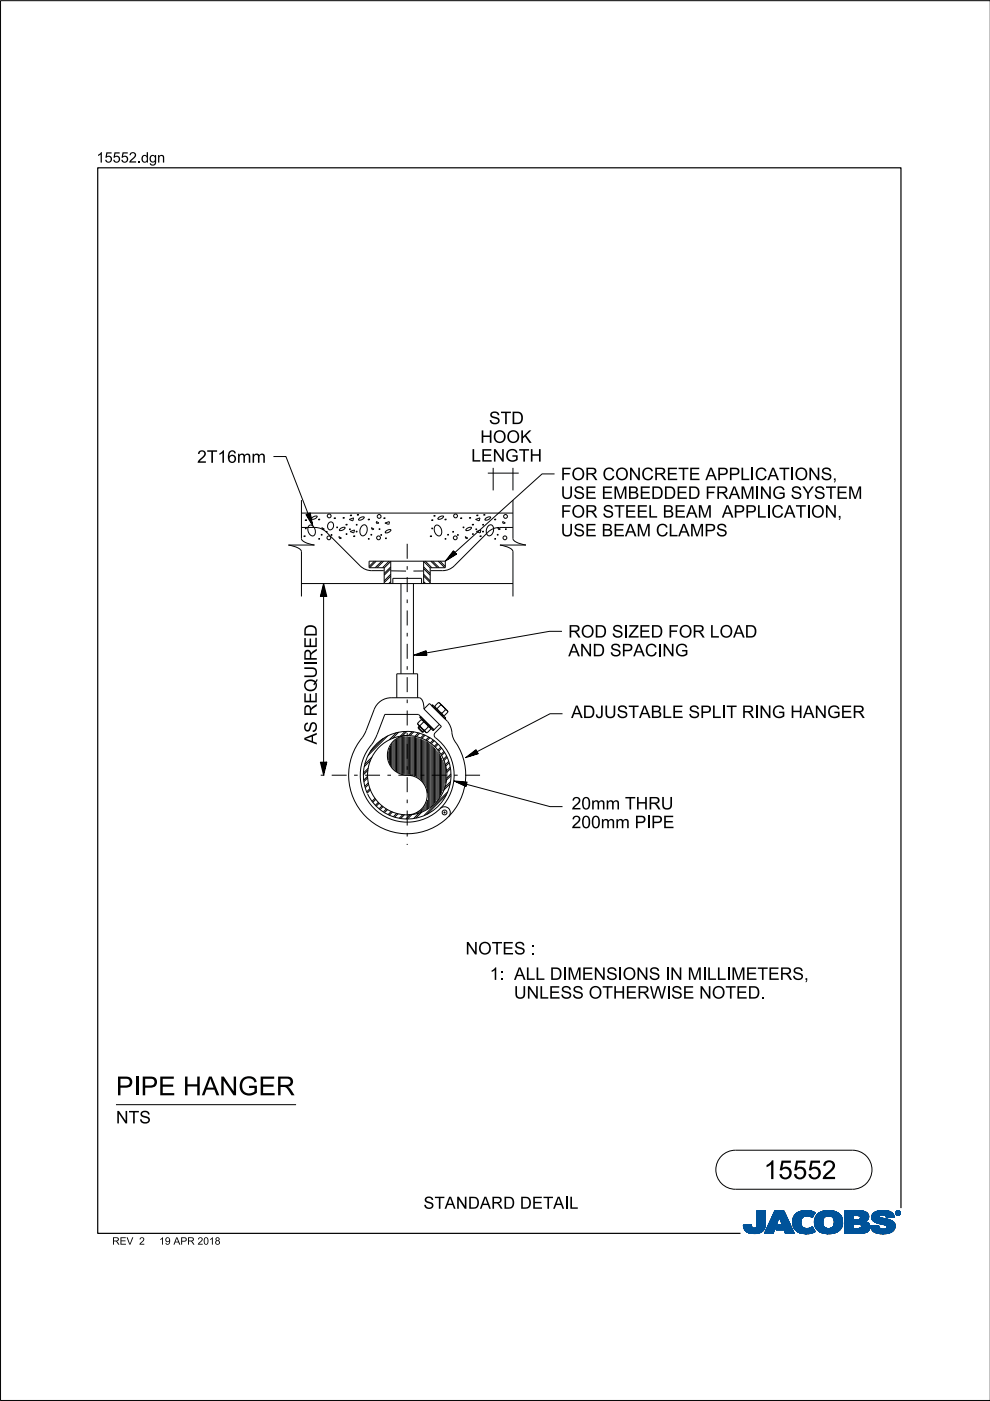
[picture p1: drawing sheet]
<svg xmlns="http://www.w3.org/2000/svg" width="210mm" height="297mm" viewBox="0 0 210 297" stroke-linecap="round" stroke-linejoin="round" font-family="sans-serif">
<defs><g id="words">
<g font-size="4">
<text x="24.6" y="232.2">PI</text>
<text x="29.8" y="232.2">PE H</text>
<text x="42.8" y="232.2">AN</text>
<text x="50.5" y="232.2">GER</text>
<text x="161.9" y="250">15552</text>
</g>
<g font-size="2.6">
<text x="103.7" y="89.9">STD</text>
<text x="101.8" y="93.9">H</text>
<text x="104.5" y="93.9">OOK</text>
<text x="41.8" y="98.1">2T16mm</text>
<text x="99.9" y="97.9">LEN</text>
<text x="107.1" y="97.9">GTH</text>
<text x="118.9" y="101.8">FOR CON</text>
<text x="136" y="101.8">CRETE APPLI</text>
<text x="160" y="101.8">CATI</text>
<text x="168.5" y="101.8">ON</text>
<text x="174" y="101.8">S,</text>
<text x="118.9" y="105.8">USE EM</text>
<text x="133.1" y="105.8">BEDDED FRAM</text>
<text x="160" y="105.8">I</text>
<text x="163.7" y="105.8">G SYSTEM</text>
<text x="118.9" y="113.7">USE BEAM</text>
<text x="118.9" y="109.7">FOR STEELBEAM</text>
<text x="139.1" y="113.7">CLAM</text>
<text x="149.3" y="113.7">PS</text>
<text x="153" y="109.7">APPLI</text>
<text x="163.5" y="109.7">CATI</text>
<text x="172" y="109.7">ON</text>
<text x="177.5" y="109.7">,</text>
<text x="120.5" y="135.2">ROD SI</text>
<text x="133.2" y="135.2">ZED FOR LOAD</text>
<text x="120.5" y="139.2">AN</text>
<text x="125.6" y="139.2">D SPACI</text>
<text x="140.4" y="139.2">N</text>
<text x="143.1" y="139.2">G</text>
<text x="121.1" y="152.2">ADJUSTABLE SPLI</text>
<text x="154" y="152.2">T RI</text>
<text x="161" y="152.2">N</text>
<text x="163.7" y="152.2">G H</text>
<text x="170.2" y="152.2">AN</text>
<text x="175.4" y="152.2">GER</text>
<text x="67.2" y="157.8" transform="rotate(-90 67.2 157.8)">AS REQUIRED</text>
<text x="121.2" y="171.6">20mm TH</text>
<text x="137.4" y="171.6">RU</text>
<text x="121.2" y="175.6">200mm PI</text>
<text x="138.1" y="175.6">PE</text>
<text x="98.7" y="202.4">N</text>
<text x="101.4" y="202.4">OTES :</text>
<text x="103.8" y="207.8">1:ALLDI</text>
<text x="120.3" y="207.8">M</text>
<text x="123.4" y="207.8">EN</text>
<text x="128.5" y="207.8">SI</text>
<text x="132" y="207.8">ON</text>
<text x="142.1" y="207.8">N</text>
<text x="145.8" y="207.8">M</text>
<text x="149.9" y="207.8">L</text>
<text x="155" y="207.8">M</text>
<text x="158.1" y="207.8">ETERS,</text>
<text x="109" y="211.7">UN</text>
<text x="114.3" y="211.7">LESS OTH</text>
<text x="132.6" y="211.7">ERW I</text>
<text x="142.3" y="211.7">SE N</text>
<text x="150.9" y="211.7">OTED.</text>
<text x="24.6" y="238.2">N</text>
<text x="27.3" y="238.2">TS</text>
<text x="89.8" y="256.3">STAN</text>
<text x="99.2" y="256.3">DARD DETAI</text>
<text x="120.6" y="256.3">L</text>
</g>
<g font-size="2.2">
<text x="20.5" y="34.5">15552.</text>
<text x="29.9" y="34.5">dgn</text>
</g>
<g font-size="1.6">
<text x="23.8" y="263.9">REV</text>
<text x="29.5" y="263.9">2</text>
<text x="33.7" y="263.9">19APR 2018</text>
</g>
</g></defs>
<g fill="none" stroke="#00539a" stroke-width=".21">
<path d="M157.6 259.8h1.7M157.6 259.9h1.7M157.6 259.9l1.7 .1M157.6 260h1.8M158.1 259.7h1.2M159.3 259.7h-1.7l.1 .7M159.3 259.7h-.9M159.3 259.7l.1 .3M159.4 260l.1 .3M160.4 260l-.2 .3h2M160.5 259.6h1.8M160.5 259.6l-.1 .4"/>
<path d="M160.5 259.7h1.8M160.5 256.7v2.9M160.5 256.9h1.8M160.5 257.5h1.8M160.5 256.7h1.8v2.7M160.5 256.8h1.8M160.5 256.8l1.8 .1M160.5 256.9l1.8 .1M160.5 257h1.8M160.5 257.1h1.8M160.5 257.2h1.8M160.5 257.2l1.8 .1"/>
<path d="M160.5 257.3h1.8M160.5 257.4h1.8M160.5 257.4l1.8 .1M160.5 257.6h1.8M160.5 257.6l1.8 .1M160.5 257.7h1.8M160.5 257.8h1.8M160.5 257.9h1.8M160.5 258h1.8M160.5 258.1h1.8M160.5 258.1l1.8 .1M160.5 258.2h1.8"/>
<path d="M160.5 258.3h1.8M160.5 258.3l1.8 .1M160.5 258.4h1.8M160.5 258.5h1.8M160.5 258.5l1.8 .1M160.5 258.6h1.8M160.5 258.6l1.8 .1M160.5 258.7h1.8M160.5 258.8h1.8M160.5 258.9h1.8M160.5 259h1.8M160.5 259.1h1.8"/>
<path d="M160.5 259.2h1.8M160.5 259.3h1.8M160.5 259.8h1.8M162.2 260h-1.8M162.2 259.9v.3M162.2 259.9h-1.8M162.2 259.8h-1.7M162.3 259.4l-.1 .5M162.3 259.4v-2.7h-1.8v2.9M162.3 259.5h-1.8M162.3 259.6h-1.8M162.3 256.7l-1.8 .1"/>
<path d="M162.3 259.4h-1.8M163.7 258.1h3.1M163.7 258h3.1M163.7 257.9h3M163.8 257.8h2.9M163.8 257.7h2.9M163.8 257.7h2.8M163.9 257.6h2.7M163.9 257.5h2.7M164 257.4h2.5M164 257.3h2.5M164.1 257.2h2.3"/>
<path d="M164.1 257.1h2.3M164.1 257h2.3M164.2 257h2.1M164.2 256.9h2.1M164.2 256.8h2.1M164.3 256.7h1.9l2.2 4.8h-1.9l-.3-.8h-1.7l.4-1h1l-.7-1.7-1.3 3.5h-1.8zM164.5 260h-1.7M164.5 259.9l-1.7 .1M164.5 259.9h-1.7M164.5 259.8l-1.7 .1M164.6 259.8h-1.7M164.6 259.7l-1.7 .1"/>
<path d="M164.6 259.7h-1.7M164.6 259.6h-1.7M164.6 259.5l-1.6 .1M164.7 259.5h-1.7M164.7 259.4l-1.7 .1M164.7 259.4h-1.7M164.7 259.3l-1.6 .1M164.7 259.3h-1.6M164.8 259.2l-1.7 .1M164.8 259.2h-1.7M164.8 259.1l-1.6 .1M164.8 260h2.9"/>
<path d="M164.8 259.1h-1.6M164.8 259.9h2.9M164.8 259l-1.6 .1M164.9 259.9h2.7M164.9 259h-1.7M164.9 259.8h2.7M164.9 258.9h-1.6M164.9 258.8h-1.6M164.9 259.7h2.7M164.9 259.7l-.4 1 3.6 .1M165 258.7h-1.6M165 258.6l-1.6 .1"/>
<path d="M165 258.6h-1.6M165 258.5l-1.6 .1M165 258.5h-1.6M165.1 258.4l-1.6 .1M165.1 258.4h-1.6M165.1 258.3l-1.6 .1M165.1 258.3h-1.6M165.1 258.2l-1.5 .1M165.1 258.2h-1.5M165.2 258.1l-1.6 .1M165.2 258.1h-1.6M165.2 258l.7 1.7h-1"/>
<path d="M165.2 258l.7 1.7M165.3 258.1h1.5M165.3 258.1l1.6 .1M165.3 258.2h1.6M165.3 258.2l1.6 .1M165.3 258.3h1.6M165.4 258.3l1.6 .1M165.4 258.4h1.6M165.4 258.4l1.6 .1M165.4 258.5h1.6M165.4 258.5l1.7 .1M165.4 258.6h1.7"/>
<path d="M165.5 258.6l1.6 .1M165.5 258.7h1.6M165.5 258.8h1.7M165.5 258.9h1.7M165.6 258.9h1.6M165.6 259h1.7M165.6 259l1.7 .1M165.6 259.1h1.7M165.6 259.1l1.7 .1M165.7 259.2h1.7M165.7 259.2l1.7 .1M165.7 259.3h1.7"/>
<path d="M165.7 259.3l1.7 .1M165.7 259.4h1.7M165.8 259.4l1.7 .1M165.8 259.5h1.7M165.8 259.5l1.7 .1M165.8 259.6h1.7M166.2 256.7l2.2 4.8M166.2 256.8l-1.9-.1-2.2 4.8h1.8l1.3-3.5M168 258.9l.4 1.5M168 258.9h1.8M168 259h1.8M168 259.1h1.8"/>
<path d="M168 259.2h1.8M168 259.2l1.8 .1M168 259.3h1.8M168 259.3l1.8 .1M168.1 259.4h1.8M168.1 259.5h1.7M168.1 259.4l1.7 .1M168.1 259.5l1.8 .1M168.1 259.6h1.8M168.1 259.7h1.8M168.1 259.7l1.8 .1M168.1 259.8h1.8"/>
<path d="M168.1 259.8l1.8 .1M168.2 260h1.8M168.2 259.9h1.8M168.3 258l-.3 .9M168.9 257.3l-.6 .7M169.1 257.1h3.6M169.2 257h3.4M169.4 256.9h3.1M169.5 256.9h2.9M169.8 256.8h2.4M169.8 259.1a1.33 1.33 0 0 0 .8 1.4 1.33 1.33 0 0 0 1.5-.3l.2-.1M169.8 259.1h-1.8"/>
<path d="M169.8 259l-1.8 .1M169.9 258.8l-1.9 .1M169.9 258.8h-1.9M169.9 258.7h-1.9M169.9 258.6h-1.8M169.9 258.6l-1.9 .1M169.9 258.5l-1.8 .1M169.9 258.5h-1.8M169.9 258.4l-1.8 .1M170 258.4h-1.9M170 258.4l-.2 .7M170 258.3l-1.8 .1"/>
<path d="M170 258.3h-1.8M170 258.2l-1.8 .1M170.1 258.2h-1.9M170.1 258.1l-.1 .3M170.1 258.1l-1.9 .1M170.2 258.1h-2M170.3 258h-2.1M170.3 256.7l-1.4 .5M170.3 256.7h1.5M170.3 256.7a4 4 0 0 1 2.5 .4M170.4 258h-2.1M170.4 257.9h-2.1"/>
<path d="M170.6 257.8l-2.3 .1M170.6 257.9l-.5 .2M170.8 257.8h-2.5M171.4 257.8h1M171.5 256.7l-1.7 .1M171.5 256.7l.6 .1M171.7 257.8h.7M171.8 257.9h.6M171.9 258h.4M172.1 258.1h.2M172.2 258.1h.1M172.3 258h-.3"/>
<path d="M172.4 257.7l-4 .1M172.5 257.7h-4.1M172.5 257.6l-4 .1M172.5 257.6h-4M172.6 257h-3.3M172.6 257.5l-4.1 .1M172.6 257.5h-4M172.6 257.4l-4 .1M172.7 257.4h-4M172.7 259h1.8M172.7 259.2h1.8M172.7 259.3h1.8"/>
<path d="M172.7 259.3l1.8 .1M172.7 259.4h1.8M172.7 257.3l-3.9 .1M172.7 259.5h1.8M172.7 259.5l1.8 .1M172.7 259.6h1.8M172.7 259.7h1.8M172.7 258.6h1.8M172.7 257.3h-3.9M172.8 259.8h1.8M172.8 257.2l-3.9 .1M172.8 259.9h1.8"/>
<path d="M172.8 259.9l.3 .6M172.8 259.8l1.8 .1M172.8 259.9l1.8 .1M172.8 257.2h-3.9M172.8 260h1.8M172.8 257.1l-.6 1.1a1.75 1.75 0 0 0-1.6-.3M172.9 257.1l-3.9 .1M173 257.8l-.3 1.3h1.8M173 257.8h5.3M173.1 257.7h5.2M173.1 257.7h5.1M173.1 257.6h5.1"/>
<path d="M173.2 257.6h4.9M173.2 257.5h4.8M173.4 257.4h4.6M173.4 257.4h4.5M173.5 257.3h4.4M173.6 257.2l4.2 .1M173.6 257.2h4.1M173.7 257.1l4 .1M173.8 257.1h3.8M173.9 257h3.5M174 257h3.3M174.1 256.9h3.2"/>
<path d="M174.2 256.9h2.8M174.4 256.8h2.6M174.5 259h-1.8M174.5 259.2a1.15 1.15 0 0 0 1.3 1.3M174.5 259.2l-1.8-.1 .1 .8M174.5 258.9l-1.8 .1M174.5 258.9h-1.8M174.5 258.8l-1.8 .1M174.5 258.7l-1.8 .1M174.5 258.7h-1.8M174.5 258.6l-1.8 .1M174.5 258.5l-1.8 .1"/>
<path d="M174.6 258.5h-1.9M174.6 256.8h1.9M174.6 258.4l-.1 .8M174.6 258.4h-1.8M174.6 258.4l-1.9 .1M174.6 258.3l-1.8 .1M174.6 258.3h-1.8M174.7 258.2h-1.9M174.7 258.1l-.1 .3M174.8 258.1l-2 .1M174.8 258.1h-1.9M174.9 256.7a3.2 3.2 0 0 1 3.6 1.4l.1 .8-.1 1.1"/>
<path d="M174.9 258l-1.9 .1M175 258h-2M175.1 257.9l-.4 .2M175.1 257.9h-2.1M175.2 257.9h-2.2M175.5 256.7h.7M175.7 257.8l-.6 .1M175.7 257.8l.6 .1M175.7 257.8h-2.7M176 257.8h2.4M176.2 257.9h2.2M176.3 257.9l.5 .5"/>
<path d="M176.4 258h2M176.4 256.7h-1.5a2.68 2.68 0 0 0-1.9 1.1M176.5 258l2 .1M176.5 258.1h2M176.6 258.1h1.9M176.6 258.2h1.9M176.7 258.2l1.8 .1M176.7 258.3h1.8M176.7 258.3l1.9 .1M176.7 259.9h1.8M176.7 258.4h1.9M176.8 258.4l.1 .5"/>
<path d="M176.8 258.4l1.8 .1M176.8 258.5h1.8M176.8 258.6h1.8M176.9 258.8h1.7M176.9 258.8l1.8 .1M176.9 258.7h1.7M176.9 259.4h1.8M176.9 259.2l1.8 .1M176.9 259.1h1.8M176.9 259.2h1.8M176.9 258.9v.3M176.9 259.2a1.11 1.11 0 0 1-1.1 1.3"/>
<path d="M176.9 259h1.8M176.9 258.9h1.8M176.9 259.3h1.8M176.9 259.3l1.8 .1M178 257.4l-4.7 .1M178.4 257.9h-2.1l.5 .5M178.5 259.7l-1.7 .1M178.5 259.8l-1.8 .1M178.5 259.8h-1.7M178.5 260l-.2 .5M178.5 259.9l-1.8 .1M178.5 260h-1.8"/>
<path d="M178.6 259.7h-1.8M178.6 258.5l-1.8 .1M178.6 259.6h-1.8M178.6 259.5l-1.8 .1M178.6 259.5h-1.8M178.7 259.4h-1.8M179.1 259.7h1.8M179.1 259.5h5.2M179.1 256.9h4.4M179.1 257.5h5M179.1 256.8h4M179.1 256.8h3.4"/>
<path d="M179.1 257h4.5M179.1 257.1h4.7M179.1 257.1l4.7 .1M179.1 257.2h4.8M179.1 257.2l4.8 .1M179.1 257.3h4.8M179.1 257.3l4.9 .1M179.1 257.4h4.9M179.1 257.4l5 .1M179.1 257.6h5M179.1 257.6l5 .1M179.1 257.7h5"/>
<path d="M179.1 257.7l1.8 .1M179.1 257.8h1.8M179.1 257.9h1.8M179.1 258h1.8M179.1 258.1h1.8M179.1 258.2h1.8M179.1 258.3h1.8M179.1 258.4h1.8M179.1 258.5h1.8M179.1 258.5l1.8 .1M179.1 258.6h4.8M179.1 258.7h4.7"/>
<path d="M179.1 258.7h4.6M179.1 258.8h4.5M179.1 258.9h4.5M179.1 258.9h4.3M179.1 259h4.4M179.1 259l4.5 .1M179.1 259.1h4.6M179.1 259.1l4.7 .1M179.1 259.2h4.8M179.1 259.2l4.9 .1M179.1 259.3h5M179.1 259.3l5.1 .1"/>
<path d="M179.1 259.4h5.1M179.1 259.4l5.1 .1M179.1 259.5l1.8 .1M179.1 259.6h1.8M179.1 259.8h1.8M179.1 259.9h1.8M179.1 260h1.8M180.9 257.7v.9M181.8 259.5h-.9v1v-1M181.8 259.5h.2M181.8 259.5l.8 .3M182.1 257.7l2.1 .1"/>
<path d="M182.2 257.8h2M182.2 259.5l2.1 .1M182.3 258.5h1.7M182.3 258.5l-1.4 .1M182.3 257.9h1.9M182.4 257.9h1.8M182.4 257.9v.1M182.4 257.9l-.4-.2h-1.1v.9M182.4 258h1.8M182.4 258v.3M182.4 258.3l-.1 .2M182.4 259.6h1.9"/>
<path d="M182.4 258.1h1.8M182.4 258.1l1.8 .1M182.4 258.2h1.8M182.5 259.7h1.9M182.5 256.9l1.1 .1M182.5 259.7l1.9 .1M182.6 259.8h1.8M182.6 259.8v.4l-.2 .2M182.7 259.9h1.7M182.9 256.8h-3.8v4.7M183.3 256.9l-4.2-.1v4.7M183.6 257l.4 .4"/>
<path d="M183.9 259.2l.2 .2M184 258.5l-2.1 .1M184 258.5h-1.8M184 257.4l.1 .2M184.1 258.4l-.8 .6 .6 .2M184.1 258.4h-1.8M184.1 258.3l-1.7 .1M184.1 258.3h-1.7M184.1 257.6l.1 .6M184.1 258.2l-1.7 .1M184.1 259.4l.3 .5v.6M184.2 258.2l-.1 .2"/>
<path d="M184.2 258h-1.8M184.4 259.9h-1.7M184.5 260h-1.8M184.6 259.9v.2M184.6 259.9h1.7M184.6 260h1.7M184.8 258.1h1.7M184.8 258l.2 .7M184.8 258h1.7M184.8 258.3h2.5M184.8 258.3l2.8 .1M184.8 258.1l1.8 .1"/>
<path d="M184.8 258.2h2M184.8 258.4h3M184.8 258.4l3.2 .1M184.9 258.2l2.1 .1M184.9 257.6h4.6M184.9 258.5h3.4M184.9 258.5l3.6 .1M184.9 258.6h3.7M184.9 257.5h4.5M185 257.5h4.4M185 258.6l3.7 .1M185 258.7h3.9"/>
<path d="M185 258.7l.6 .4M185 257.4h4.3M185 257.4h4.4M185.1 258.7l3.9 .1M185.1 258.8h.7M185.1 257.3h4.1M185.2 258.9h.6M185.2 258.9l4.1 .1M185.3 257.2h3.9M185.3 259h4M185.3 257.1l3.8 .1M185.4 257.1h3.7"/>
<path d="M185.4 259l4 .1M185.5 257h3.5M185.5 259.1h4M185.6 259.1l3.9 .1M185.6 259.1l.5 .2M185.7 259.2h3.9M185.7 256.9h3M185.8 259.2l3.8 .1M185.8 258.9h3.4M185.9 258.8h3.2M185.9 256.8h2.7M185.9 256.8l-.8 .5-.3 .7"/>
<path d="M185.9 256.8l.7-.1a3.3 3.3 0 0 1 2.7 .6h-4.2M186 259.3h3.6M186.1 256.8h2.3M186.1 259.4h3.6M186.1 259.3l1.5 .4 .4 .2M186.3 259.8l-.5 .1M186.3 259.8l-1.7 .1M186.3 259.8v.3M186.3 259.4h3.4M186.4 257.9h-1.6M186.4 257.9l.1 .1M186.5 257.9h-1.7"/>
<path d="M186.5 257.8h-1.7M186.5 258v.1M186.5 257.8l-.1 .1M186.5 257.7h-1.6M186.5 259.4l3.2 .1M186.5 258.1l.1 .1M186.6 257.6l-1.7 .1M186.6 258.2l.4 .1M186.7 256.7h.8M186.7 259.5h3M186.9 257.6h-2M186.9 259.5l2.9 .1"/>
<path d="M187 258.3l1.7 .4 .9 .6M187.2 259.6h2.6M187.3 257.6h2.2M187.4 259.7h2.4M187.6 257.6l1.9 .1M187.6 259.7h2.2M187.6 257.7h2M187.7 257.7a1.07 1.07 0 0 0-1.2 .1M187.7 257.7l.1 .1M187.7 257.8h1.9M187.8 257.8h1.7M187.8 256.7h-1.3"/>
<path d="M187.8 257.8l.1 .4M187.8 257.9h1.7M187.8 257.9h1.8M187.9 258h1.7M187.9 258l1.7 .1M187.9 258.1h1.1M187.9 258.1h1.7M187.9 259.9h1.9M188 259.9l.1 .2M188 260h1.8M188.1 257h-2.6M188.2 257h.6"/>
<path d="M188.7 256.9h-2.9M189.3 257.3l.3 .8-1.7 .1M189.6 259.3l.2 .4v.6M189.8 259.9l-1.8 .1M189.8 259.8h-2.1M189.8 259.8h-1.9M189.9 257.2v.1M189.9 257.1h.1M189.9 257.2h.1M189.9 257.3h.1M189.9 257.3l.2 .3M190 257.4h.1"/>
<path d="M190 257.4l.1 .1M190 257.5h.2M190 257.2v.1M190 257.2l.2 .3M190 257.3l.2 .2M190 257.1h-.1M190 257h-.1M190.1 257h-.2M190.1 257.5l.2 .1M190.1 256.9h-.1M190.1 257.6h.6M190.2 256.8l-.1 .1"/>
<path d="M190.2 257.5l.2 .1M190.2 257.5l-.1 .1M190.2 257.6h.4M190.2 256.9h.4M190.2 256.9h.4l-.1 .3 .2 .3-.3-.3-.2 .3zM190.2 256.9v.6l.1-.3 .3 .3M190.2 257h.4M190.2 257.1h.1M190.2 257.1h.5M190.2 257.2h.5M190.2 257.2l.3 .1M190.2 257.3h.1"/>
<path d="M190.2 257.4h.1M190.2 257.4l.1 .1M190.2 256.8h-.1M190.3 257h.2v.1l-.2 .1zM190.3 257v.2M190.3 257h-.1M190.4 257.2l.2 .3M190.4 257.6h.1M190.4 256.8h-.2l-.2 .4M190.4 256.7a.5 .5 0 0 1 .5 .5 .5 .5 0 0 1-.5 .5M190.4 256.8l.4 .2v.2M190.4 256.7a.5 .5 0 0 0-.5 .5 .5 .5 0 0 0 .5 .5l-.3-.1"/>
<path d="M190.4 256.8l.3 .1 .1 .3M190.4 256.7l-.4 .2-.1 .3M190.4 256.7v.1M190.4 257.6v.1M190.4 256.7l.3 .1 .2 .4M190.4 257h-.1l.1 .2M190.4 257l.2 .1-.2 .1M190.4 257h.1M190.5 257.3h.1M190.5 257.3l.1 .1M190.5 257.2l.2 .3M190.5 257.4h.1"/>
<path d="M190.5 257.1h.2M190.5 257.4l.2 .1M190.5 257l-.1 .2M190.5 256.7h-.3M190.6 257.5h.2M190.6 256.8h.1M190.6 257.1l-.1 .1M190.7 257.1h-.1M190.7 257.1l-.2 .1M190.7 257.1l-.5-.2v.6l.1-.3M190.7 257h-.1M190.7 256.8l.1 .1"/>
<path d="M190.7 256.8h-.6M190.7 256.9h.2M190.8 257h.1M190.8 257.6h-.2M190.8 257.2v.2l-.4 .2M190.8 257.2l-.1 .3-.3 .1M190.8 257.1h.1M190.8 257.2h.1M190.9 257.4l-.2 .1M190.9 257.4h-.1M190.9 257.3l-.1 .1M190.9 257.3h-.1"/>
<path d="M190.9 257.2h.1M190.9 257.2l-.1 .3-.4 .2M190.9 257.1h-.1M157.7 260.1h1.7M157.7 260l1.7 .1M157.7 260.2h1.8M157.7 260.2l1.8 .1M157.7 260.3h1.8M157.7 260.3l1.9 .1M157.7 260.4h4.4M157.7 260.4l.4 .5M157.7 260.4l4.4 .1"/>
<path d="M157.8 260.5h4.3M157.8 260.6h4.3M157.8 260.7h4.2M157.9 260.7h4.1M157.9 260.8h4M158 260.8h3.9M158 260.9h3.9M158.1 260.9h3.3M158.1 261h3.6M158.2 261h3.5M158.3 261.1h3.2M158.4 261.2h3.1"/>
<path d="M158.5 261.2h2.9M158.6 261.3h2.7M158.7 261.4h2.4M158.8 261.4h2.1M159.1 261.5h1.6M159.5 260.3l.3 .1 .4-.1M159.7 261.5h.7M160.9 261.4h.1M161.5 260.9h.2M161.6 261.1h-3.3M162.1 260.3l-2 .1M162.2 260.2l-1.9 .1"/>
<path d="M162.2 260.2a2.25 2.25 0 0 1-2.8 1.3l-.9-.2-.4-.4M162.2 260.2h-1.9M162.2 260.1l-1.8 .1M162.2 260.1h-1.8M162.2 260l-1.8 .1M164 261.4h-1.9M164 261.3l-1.9 .1M164 261.3h-1.8M164 261.2l-1.8 .1M164 261.2h-1.8M164.1 261.1l-1.9 .1M164.1 261.1h-1.8"/>
<path d="M164.1 261l-1.8 .1M164.1 261h-1.8M164.1 260.9l-1.8 .1M164.2 260.9h-1.8M164.2 260.8l-1.8 .1M164.2 260.8h-1.8M164.2 260.7l-1.8 .1M164.2 260.7h-1.7M164.2 260.6l-1.7 .1M164.3 260.6h-1.8M164.3 260.5h-1.8M164.3 260.4l-1.7 .1"/>
<path d="M164.3 260.4h-1.7M164.3 260.3l-1.7 .1M164.4 260.3h-1.8M164.4 260.2l-1.7 .1M164.4 260.2h-1.7M164.4 260.1l-1.7 .1M164.4 260.1h-1.7M164.5 260l-1.8 .1M164.5 260.7h3.5M164.6 260.7h3.4M164.6 260.6h3.4M164.6 260.5h3.4"/>
<path d="M164.6 260.5h3.3M164.6 260.4h3.3M164.7 260.4h3.2M164.7 260.3h3.2M164.7 260.3h3.1M164.7 260.2h3.1M164.8 260.1h3M164.8 260.1h2.9M166.3 260.8h1.8M166.3 260.8l1.8 .1M166.3 260.9h1.8M166.3 260.9l1.8 .1"/>
<path d="M166.3 261h1.9M166.3 261l1.9 .1M166.4 261.1h1.8M166.4 261.1l1.8 .1M166.4 261.2h1.9M166.4 261.2l1.9 .1M166.4 261.3h1.9M166.5 261.3l1.8 .1M166.5 261.4h1.9M166.5 261.5h1.9M166.5 261.5l-.3-.8 .3 .8h1.9M168.2 260l1.9 .1"/>
<path d="M168.2 260.1h1.9M168.2 260.1l1.9 .1M168.2 260.2h2M168.3 260.2l2 .1M168.3 260.3h2.1M168.3 260.3l2.2 .1M168.3 260.4h2.5M168.4 260.4l.6 .7M168.4 260.4l4.1 .1M168.5 260.5h4M168.5 260.6h4M168.6 260.7h4"/>
<path d="M168.6 260.7l4 .1M168.7 260.8h3.9M168.7 260.8l4 .1M168.8 260.9h3.9M168.9 260.9l3.8 .1M168.9 261h3.9M169 261l3.8 .1M169 261.1h3.9M169 261.1a4.2 4.2 0 0 0 3.8 0M169.1 261.1h3.8M169.2 261.2h3.5M169.3 261.3h3.2"/>
<path d="M169.5 261.4h2.8M169.6 261.4h2.6M170 261.5h2M170.6 261.6h.4M171.5 260.4h.9M171.6 260.4h.8M171.8 261.5h-1.5M171.8 260.3h.6M172 260.3h.3M172 260.2h.3M172.1 260.2h.2M172.2 260.1h.1"/>
<path d="M172.3 260.1l.6 1M172.6 261.2l-3.3 .1M172.8 260.1h1.9M172.9 260.1l1.9 .1M172.9 260.2h1.9M172.9 260.2l2 .1M172.9 260.3h2.2M173 260.3l2.1 .1M173 260.4h2.4M173 260.4h5.3M173.1 260.5h5.2M173.1 260.5l.7 .6 .8 .4"/>
<path d="M173.1 260.6h5.2M173.2 260.6h5M173.3 260.7h4.9M173.3 260.7h4.8M173.3 260.8h4.7M173.4 260.9h4.5M173.5 260.9h4.4M173.5 261h4.3M173.6 261h4.2M173.7 261.1h4M173.8 261.1h3.8M173.8 261.2h3.7"/>
<path d="M174 261.2h3.4M174.2 261.4h2.9M174.3 261.4h2.7M175.1 261.5h1.4M175.3 261.6h.4M176.6 260.2h1.9M177 261.4l-1 .2-1.4-.1h2.2M177.3 261.3h-3.3M178.1 260.8h-4.8M178.3 260.5l-.6 .6-.7 .3M178.3 260.4h-2.2M178.4 260.3l-2.2 .1"/>
<path d="M178.4 260.3h-2l-.6 .2M178.5 260.2l-2.1 .1M178.5 260.2h-2M178.5 260.1h-1.9M178.5 260l-1.9 .1M179.1 261.5h3.4M179.1 260.1h1.8M179.1 260.1l1.8 .1M179.1 260.2h1.8M179.1 260.2l1.8 .1M179.1 260.3h1.8M179.1 260.4h1.8"/>
<path d="M182.3 260.4h2.1M182.4 260.4h2M182.4 260.4l-.6 .1M183.1 261.4l-4 .1M183.4 261.3l-4.3 .1M183.5 261.3h-4.4M183.7 261.3h-.1M183.7 261.2l-4.6 .1M183.8 261.2h-4.7M183.9 261.1l-4.8 .1M184 261.1h-4.9M184 261l-4.9 .1"/>
<path d="M184.1 261l-.8 .4-1.1 .1M184.1 261h-5M184.1 260.9l-5 .1M184.2 260.9h-5.1M184.2 260.8l-5.1 .1M184.3 260.8h-5.2M184.3 260.7l-5.2 .1M184.3 260.7h-5.2M184.4 260.6l-5.3 .1M184.4 260.6h-5.3M184.4 260.5h-5.3M184.4 260.5l-.3 .5"/>
<path d="M184.4 260.4l-5.3 .1M184.5 260l-1.8 .1M184.5 260.2l-2 .1M184.5 260.3h-2M184.5 260.1h-1.9M184.5 260.2h-1.9M184.6 260l1.7 .1M184.6 260.1l.1 .3M184.6 260.1h1.8M184.6 260.2h1.8M184.6 260.1l1.8 .1M184.6 260.2l1.8 .1"/>
<path d="M184.7 260.3h1.8M184.7 260.3l1.8 .1M184.7 260.4a2.52 2.52 0 0 0 2.7 1.2M184.7 260.4h1.9M184.7 260.5h2M184.7 260.5h2.1M184.8 260.6h2.1M184.8 260.6h4.8M184.8 260.7h4.7M184.9 260.8h4.6M184.9 260.8h4.5M185 260.9h4.4"/>
<path d="M185.1 260.9h4.3M185.1 261h4.3M185.2 261.1h4M185.2 261.1h3.9M185.3 261.2h3.7M185.4 261.2h3.5M185.5 261.3h3.4M185.7 261.3h3.1M185.8 261.4h2.7M185.9 261.5h2.4M186.3 260.1a1.08 1.08 0 0 0 1.4 .5M186.4 261.5h1.6"/>
<path d="M186.6 261.6h.9M188 260.4h1.8M188 260.4l-.3 .2M188.1 260.3h1.7M188.1 260.1l-.1 .3M188.1 260.2h1.7M188.3 261.5l-.9 .1M188.9 261.3l-.6 .2M189.3 261.1h-4.1M189.4 260.9l-.5 .4M189.6 260.7h-4.8M189.7 260.6h-2"/>
<path d="M189.7 260.5h-1.9M189.7 260.5h-1.8M189.7 260.4h-1.7M189.7 260.3h-1.6M189.8 260.2h-1.7M189.8 260.3l-.4 .6M189.8 260.1h-1.7M189.8 260h-1.7"/>
<circle cx="190.4" cy="257.2" r=".51"/>
<circle cx="190.4" cy="257.2" r=".42"/>
</g>
<g fill="none" stroke="#000" stroke-width=".21">
<path d="M210 .1h-209.9v296.8h209.9M58 96.8h2.6l5 12.8-.2-.2 .2-.2 .1 .8-.4-.7 .4-.2 .2 1.4-.7-1.3 .5-.3 .4 2-1.1-1.8 .8-.3 .5 2.7-1.4-2.4 .9-.3M104.6 99.2v4.8M108.8 99.2v4.8M63.9 106v8.2a2.75 2.75 0 0 0 2.3 1.3l.5 .1h-5.5a4.2 4.2 0 0 1 2.7 1.2v.1M63.9 111.8l3.3 .1 1.3 .4 .7 .5 7.5 7.5 .8 .4 .9 .3h3M63.9 108.8h44.9M63.9 116.9v9.6M64.5 113.6l.2 .1zM64.8 110.2l.2 .1zM65.2 109.3h.3zM65.5 111.5l.2-.2a1.32 1.32 0 0 1 1.1 .9 1.32 1.32 0 0 1-.4 1.4 1.36 1.36 0 0 1-.9-2.1z"/>
<path d="M66.2 109.7l.7-.3 .3 .1a.98 .98 0 0 1-1.2 .5zM67.6 110.1h.2zM68.2 111.9l.6 .3-.4 .1zM69.8 110.8a.63 .63 0 0 1 .8 0 .63 .63 0 0 1 .1 .8 .66 .66 0 0 1-.8 .7 .66 .66 0 0 1-.4-.9zM70.9 109.8h.2zM71.8 113.8l.6 .3-.4 .1zM72.2 112.1l.6-.3 .4 .1a.98 .98 0 0 1-1.2 .5zM72.8 109.8h.2zM73.4 111.2h.2zM74 110.1l1-.3-.2 .6zM74.2 112.7l1-.3-.2 .6zM74.3 109.2h.3z"/>
<path d="M75 113.6l.3 .1zM75.8 109.1h.2zM76.2 109.9l.6-.3 .4 .1a.98 .98 0 0 1-1.2 .5zM76.7 111.5l.6-.2a1.32 1.32 0 0 1 .5 1.3 1.32 1.32 0 0 1-1 1 1.35 1.35 0 0 1-.1-2.1zM78.1 110.1h.3zM78.7 111.9l.6 .3-.4 .1zM79.4 119l-1.1 1.1M79.7 110.6l.3 .5M79.8 119l-1.4 1.3M79.8 110.5l.5 .4M80.4 110.9l-.4 .1M80.9 119l-1.3 1.3"/>
<path d="M81.3 119l-1.4 1.3M81.4 109.8h.3zM81.6 110.9l.8 .3M81.9 112.6l.6-.3h.4a.98 .98 0 0 1-1.2 .6zM82.5 119l-1.4 1.3M82.6 110.6l-1 .3M82.6 110.7l-.1 .5M90.2 119l1.3 1.3M91.3 113.6l.2 .1zM91.3 119l1.4 1.3M91.5 110.2l.3 .1zM91.7 119l1.4 1.3"/>
<path d="M92 109.3h.3zM92.2 111.5l.3-.2a1.32 1.32 0 0 1 1.1 .9 1.32 1.32 0 0 1-.4 1.4 1.36 1.36 0 0 1-1-2.1zM92.9 119l1.4 1.3M93 109.7l.6-.3 .4 .1a.98 .98 0 0 1-1.2 .5zM93.3 119l1.1 1.1M94.4 110.1h.2zM97.7 109.8h.2zM98.6 113.8l.6 .3-.4 .1zM99 112.1l.6-.3 .4 .1a.98 .98 0 0 1-1.2 .5zM99.6 109.8h.2zM100.2 111.2h.2zM100.8 110.1l1-.3-.2 .6z"/>
<path d="M101 112.7l1-.3-.2 .6zM101.1 109.2h.3zM101.8 113.6l.2 .1zM102.6 109.1h.2zM103 109.9l.6-.3 .4 .1a.98 .98 0 0 1-1.2 .5zM103.4 100.3h6.6M103.4 112.9l-7.4 7.4-.8 .4-.9 .3h-3M103.5 111.5l.6-.2a1.32 1.32 0 0 1 .5 1.3 1.32 1.32 0 0 1-1 1 1.35 1.35 0 0 1-.1-2.1zM104.9 110.1h.2zM105.5 111.9l.6 .3-.4 .1zM106.5 110.6l.3 .5M106.6 110.5l.5 .4"/>
<path d="M107.1 110.9l-.3 .1M108.8 106v8.2a2.75 2.75 0 0 0 2.3 1.3l.4 .1h-5.5a4.2 4.2 0 0 1 2.7 1.2l.1 9.7M108.8 111.8l-3.4 .1-1.2 .4-.8 .5M117.6 100.5h-2.7l-19 17.1 .2-.2 .2 .1-.7 .4 .5-.7 .3 .3-1.2 .8 1-1.2 .5 .4-1.8 1.1 1.3-1.7 .6 .6-2.4 1.5 1.7-2.2 .7 .7M63.9 123.7h44.9M67.9 126.5h1.4l-.7-2.8-.7 2.8 1.2-.1-.5-2.1-.5 2.1 .8-.2-.3-1.4-.4 1.4h.6l-.2-.9-.2 .8 .3-.1-.1-.2v.7M68.6 123.7v40.7M81.5 123.7v-3.3h-3.2v-1.4h16.1v1.4h-3.2v3.3M81.5 120.4l1.3-1.4v4.7M82.8 122.1l-1.3 1.4M82.8 120.6l-1.3 1.4M82.8 123.3l-.3 .4"/>
<path d="M82.8 121.8l-1.3 1.4M82.8 120.2l-1.3 1.4M83.3 123.7v-1.1h6.1v1.1M85 123.7v19.2M87.7 123.7v19.2M89.8 122.1l1.4 1.4M89.8 120.6l1.4 1.4M89.8 123.3l.4 .4M89.8 121.8l1.4 1.4M89.8 120.2l1.4 1.4M91.2 120.4l-1.4-1.4v4.7M119.2 133.9h-2.7l-26.8 4.7 .3-.2 .1 .2h-.8l.8-.3 .1 .4h-1.4l1.4-.4 .2 .5h-2.1l2-.7 .2 .8h-2.8l2.6-.9 .2 .9"/>
<path d="M81.3 156.5l-2.8 2.8M82.2 156l-4.2 4.2M82.3 159.3v1.8M82.6 158.6v3.3M82.8 158.1v4.2M83 157.7v4.9M83.3 157.4v5.5M83.6 157.1v6.1M83.8 156.9v6.5M84.1 155.3l-1.6 1.6M84.1 156.7v7M84.1 147.9v-5h4.4v5"/>
<path d="M84.3 156.5v7.3M84.5 155.2l-1.3 1.3M84.6 156.4v7.5M84.8 156.3v7.7M85.1 156.2v7.9M85.3 156.2v7.9M85.6 156.2v7.9M85.8 156.2v7.9M85.9 155.1l-1 1M86.1 156.2v8M86.3 155.1l-1 .9M86.3 156.2v8"/>
<path d="M86.4 155.9a4.2 4.2 0 0 0-4.3 4.5 4.2 4.2 0 0 0 4.8 4 4.2 4.2 0 0 1 3.7 4.4 4.2 4.2 0 0 1-4.2 4M86.6 156.2v8M86.8 156.2v8M87.1 156.2v8.1M87.4 156.2v8.1M87.4 155.1l-.8 .8M87.6 156.2v8.2M87.7 155.2l-.8 .8M87.9 156.2v8.3M88.1 156.3v8.3M88.3 156.3v8.4M88.6 153.3l.2 .5h.3"/>
<path d="M88.6 153.3v.2l1.8 1.8h.2M88.6 156.4v8.5M88.7 154.4l.8 .8M88.7 154.2l1.1 1M88.7 154.2v.2M88.7 155.4l-.7 .7M88.9 156.5v8.6M88.9 153.9l-.2 .3M89 152.1l.2-.2 2.8 2.8-.2 .2zM89 155.4l-.7 .8M89.1 154l-.4 .4M89.1 153.8l.4 .6 .6 .4"/>
<path d="M89.1 156.6v8.7M89.3 152.6h.2l1.8 1.8v.2M89.3 152.6l-.7 .7M89.3 152.6l.2 .1 .3 .4M89.4 156.7v8.8M89.6 156.8v9M89.8 155.2h-.3M89.8 153.1l.6 .4 .4 .6M89.8 153.1l-.7 .7M89.9 156.9v9.2M89.9 154.9l-.4 .3M89.9 150.3l1.2-1.1 3.8 3.8 .7 1.3 .2 1"/>
<path d="M89.9 150.3l3.7 3.7-1.4 1.4a.69 .69 0 0 0 .2 1 10 10 0 0 1 1.6 14.3 10 10 0 0 1-14.3 1.1 10 10 0 0 1-.6-14.3l.7-1.3 1.8-4.7h7.1l3.3 3.2 1.2-1.1M89.9 150.3a2.16 2.16 0 0 0-1-2.4h-6a3.9 3.9 0 0 0-3.6 2.5l-2 5.3a14 14 0 0 0-3.4 8.2 12.4 12.4 0 0 0 16.3 12.3 12.4 12.4 0 0 0 6-19.5l-.4-1.4M89.9 155.8l-.7 .6M90 155l-.2 .2M90.1 154.8l.2 .5h.3M90.1 157.1v9.4M90.2 155.9l-.8 .6M90.4 157.2v9.8M90.6 157.3v10.9M90.8 154.1l-.7 .7M90.8 154.1l.3 .1 .2 .4M90.9 157.4v13.9"/>
<path d="M90.9 156.3l-.6 .6M91.1 157.6v13.5M91.2 156.4l-.7 .7M91.3 154.6l-.7 .7M91.4 157.8v13.2M91.6 158.1v12.7M91.7 149.4l2.8 2.8-.2 .2-2.8-2.8zM91.9 156.9l-.7 .6M91.9 158.3v12.2M92.1 157l-.6 .7M92.1 158.6v11.7M92.2 149.7l.2 .4 .3 .1"/>
<path d="M92.2 149.7v.2l1.8 1.8h.2M92.4 158.8v11.3M92.6 159.1v10.6M92.7 157.6l-.6 .6M92.7 150.2l.4 .6 .6 .4M92.9 157.8l-.6 .6M92.9 159.4v10.1M92.9 149l-.7 .7M92.9 149h.2l1.8 1.8v.2M92.9 149h.3l.2 .5M93.2 159.7v9.5M93.4 149.5l-.7 .7"/>
<path d="M93.4 149.5l.6 .4 .4 .6M93.5 158.4l-.7 .6M93.7 158.6l-.7 .6M93.7 151.2l.3 .5h.2M94.1 159.3l-.6 .6M94.3 159.5l-.7 .7M94.4 150.5l-.7 .7M94.4 150.5l.3 .1 .2 .4M94.9 151l-.7 .7M119.3 151.3h-2.7l-16.1 8.4 .3-.2 .1 .2-.8 .2 .7-.5 .2 .3-1.3 .5 1.2-.9 .4 .5-2.1 .6 1.7-1.3 .5 .7-2.7 .8 2.2-1.7 .5 .9M68.6 161.6v.7l-.1-.3 .3-.1-.2 .8-.2-.8h.6l-.4 1.3-.3-1.4 .9-.1-.6 2-.5-2 1.2-.1-.7 2.8-.7-2.8h1.4M77.9 168.2a9.3 9.3 0 0 1 9-13.1 9.3 9.3 0 0 1 7.3 14.2 9.3 9.3 0 0 1-15.9-.3l-.4-.6"/>
<path d="M77.9 164.6l-.8 .8M78 164.9l-.8 .8M78 163.3l-1 1M78.1 162.9l-1 1M78.1 166l-.7 .7M78.2 166.3l-.8 .7M78.5 167.2l-.8 .7M78.5 161.2l-1.3 1.4M78.5 167.5l-.6 .7M78.9 160.5l-1.5 1.5M79.5 169.2l-.6 .7M79.7 169.5l-.6 .6"/>
<path d="M80.2 170.1l-.6 .6M80.4 170.3l-.6 .6M81 170.8l-.6 .7M81.2 171l-.6 .6M81.9 171.5l-.6 .6M82.2 171.6l-.7 .7M83 172l-.7 .7M83.2 172.1l-.7 .7M84.1 172.4l-.7 .8M84.4 172.5l-.7 .7M85.4 172.7l-.7 .8M85.8 172.7l-.8 .8"/>
<path d="M87 172.7l-1 .9M87.4 172.7l-1 .9M88.3 172.2v.2M88.6 172.1v.3M88.9 172v.3M88.9 172.3l-1.2 1.2M89.1 171.8v.4M89.4 171.6v.5M89.5 172.1l-1.3 1.4M89.6 171.4v.5M89.9 171v.9M90.1 170.6v1.2"/>
<path d="M90.4 170.1v1.5M90.6 169.6v1.9M93.4 171.4a1.23 1.23 0 0 1 1.7 0 1.23 1.23 0 0 1 0 1.7M93.4 160.2v8.5M93.6 160.7v7.6M93.9 161.1v6.6M94.1 161.6v5.6M94.4 162.1v4M94.6 168.6l-4 4M94.7 160.3l-.7 .7M94.8 160.5l-.7 .7M94.9 167.9l-5 5"/>
<path d="M95.2 161.4l-.8 .7M95.3 161.7l-.8 .7M95.5 166.1l-1.4 1.4M95.5 162.6l-.8 .8M95.5 163l-.8 .8M95.5 165.7l-1.2 1.2M95.6 164.1l-.9 .9M95.6 164.4l-.9 1M98.8 166.8l.2-1-2.8-.2 2.6 1.2 .1-.9-2.1-.2 1.9 .9 .1-.6-1.5-.1 1.3 .6 .1-.4-.9-.1 .7 .3v-.2h-.3l18.4 4.9h2.7M24.6 234.2h38.2M153 245.1l1.3-.9 1.6-.3h24.8a4.1 4.1 0 0 1 4.2 4.1 4.1 4.1 0 0 1-4.2 4.1h-24.8a4.1 4.1 0 0 1-3.8-2.5 4.1 4.1 0 0 1 .9-4.5z"/>
<circle cx="64.8" cy="112" r=".09"/>
<circle cx="67.7" cy="114.3" r=".09"/>
<circle cx="68.2" cy="113.4" r=".09"/>
<circle cx="69.3" cy="112.8" r=".09"/>
<circle cx="69.7" cy="114" r=".41"/>
<circle cx="69.8" cy="109.4" r=".41"/>
<circle cx="70.3" cy="113.4" r=".09"/>
<circle cx="71.5" cy="111.8" r=".09"/>
<circle cx="73.5" cy="113.2" r=".09"/>
<circle cx="74.2" cy="112.2" r=".09"/>
<circle cx="75.6" cy="112.7" r=".09"/>
<circle cx="75.6" cy="111.3" r=".09"/>
<circle cx="78.2" cy="114.3" r=".09"/>
<circle cx="78.7" cy="113.4" r=".09"/>
<circle cx="80.3" cy="114" r=".41"/>
<circle cx="80.4" cy="109.5" r=".41"/>
<circle cx="80.5" cy="112.2" r=".09"/>
<circle cx="80.8" cy="113.4" r=".09"/>
<circle cx="81.8" cy="114.1" r=".09"/>
<circle cx="91.6" cy="112" r=".09"/>
<circle cx="94.5" cy="114.3" r=".09"/>
<circle cx="95" cy="113.4" r=".09"/>
<circle cx="96.1" cy="112.8" r=".09"/>
<circle cx="96.5" cy="114" r=".41"/>
<circle cx="96.6" cy="109.4" r=".41"/>
<circle cx="97.1" cy="113.4" r=".09"/>
<circle cx="98.3" cy="111.8" r=".09"/>
<circle cx="100.3" cy="113.2" r=".09"/>
<circle cx="101" cy="112.2" r=".09"/>
<circle cx="102.4" cy="112.7" r=".09"/>
<circle cx="102.4" cy="111.3" r=".09"/>
<circle cx="105" cy="114.3" r=".09"/>
<circle cx="105.5" cy="113.4" r=".09"/>
<circle cx="107.1" cy="114" r=".41"/>
<circle cx="107.2" cy="109.5" r=".41"/>
<circle cx="107.3" cy="112.2" r=".09"/>
<circle cx="86.3" cy="164.4" r="8.4"/>
<circle cx="94.3" cy="172.3" r=".52"/>
<circle cx="94.3" cy="172.3" r=".12"/>
</g>
<path d="M82.9 121l6.8 .1" fill="none" stroke="#000" stroke-width=".21" stroke-dasharray="3.2 1.6" stroke-linecap="butt"/>
<path d="M86.3 115.3v63.8M101.8 164.4h-34.6" fill="none" stroke="#000" stroke-width=".21" stroke-dasharray="3.2 1.6 .8 1.6" stroke-linecap="butt"/>
<path d="M191 256.1v-220.5h-170.3v225.9h136.3" fill="none" stroke="#000" stroke-width=".25"/>
<g fill="#000">
<path d="M138.1 205.3a1.02 1.02 0 0 1 1.7 .6h-.4a.63 .63 0 0 0-.6-.5 .63 .63 0 0 0-.6 .5l.2 .2a1.54 1.54 0 0 1 1.4 .9 1.08 1.08 0 0 1-1.1 .8 1.08 1.08 0 0 1-1-.9h.4a.73 .73 0 0 0 .6 .6 .73 .73 0 0 0 .8-.6l-.4-.3a.98 .98 0 0 1-1.2-1.2z" fill-rule="evenodd"/>
<path d="M152.2 205.1h.4v2.3h1.3v.4h-1.7z" fill-rule="evenodd"/>
</g>
<use href="#words"/>
</svg>
